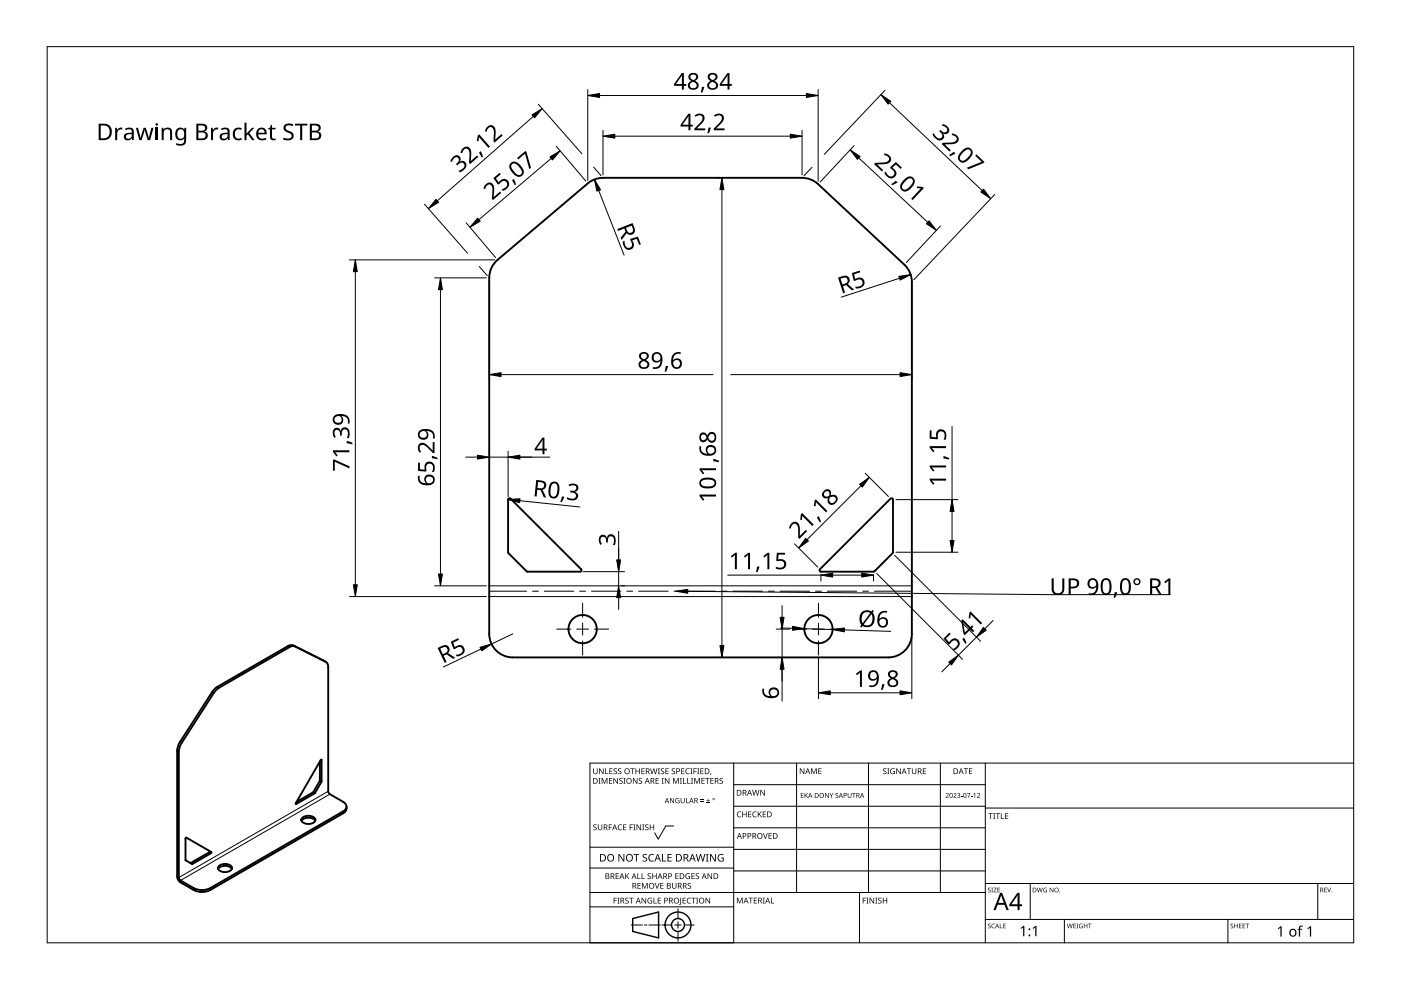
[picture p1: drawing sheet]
<svg xmlns="http://www.w3.org/2000/svg" width="297mm" height="210mm" viewBox="0 0 297 210" stroke-linecap="round" stroke-linejoin="round" font-family="sans-serif">
<g fill="none" stroke="#000" stroke-width=".21">
<path d="M103.7 125.3h8M112.9 125.3h1.3M115.4 125.3h6.3M122.9 125.3h1.3M125.4 125.3h6.3M132.9 125.3h1.3M135.4 125.3h6.3M142.9 125.3h1.3M145.4 125.3h6.3M152.9 125.3h1.3M155.4 125.3h6.3M162.9 125.3h1.3"/>
<path d="M165.4 125.3h6.3M172.9 125.3h1.3M175.4 125.3h6.3M182.9 125.3h1.3M185.4 125.3h7.9M222.9 126.1h25.2"/>
</g>
<g fill="none" stroke="#000" stroke-width=".4">
<path d="M105 55.5l19.6-16.6 1-.7 1.1-.4 1.2-.1h42.1l1.9 .4 1.6 .9 18.2 17.1 .8 .9 .7 1.6 .1 1.2v74.6a5 5 0 0 1-5 5h-79.6a5 5 0 0 1-5-5v-75.5l.4-1.8zM107.9 105.7h.3l15 15v.4l-11.5 .1-3.9-3.9-.1-11.4zM62.6 137.1l-.6-.1-.6 .2-15.3 8.8-.8 1-7.1 11-.3 1.4v26.7l.4 .6 2.8 1.6a3.9 3.9 0 0 0 3.5 0l28.1-16.3a1.08 1.08 0 0 0 .8-1 1.08 1.08 0 0 0-.8-1l-2.8-1.6-.3-.6v-26.3a1.14 1.14 0 0 0-.6-1.2l-6.8-3.4-.5-.1-.7 .2-15.5 9.1-7.4 11.4-.3 .7-.2 1v26.7l.2 .7 .3 .3 3 1.8a3.9 3.9 0 0 0 3.5 0l28.1-16.3a1.31 1.31 0 0 0 .8-1.4M173.8 120.7l15-15h.4l.1 11.5-3.9 3.9-11.3 .1-.3-.1zM68.7 140.1h.1M68.7 140.1l.4 .2M39.4 177.6l5.4 3.1v.1l-4.1 2.4-1.3-.8zM64.2 173.3a1.82 1.82 0 0 1 2.7 .5 1.73 1.73 0 0 1-3 0zM66.8 174a1.94 1.94 0 0 0-2.9 0M67.8 161.4v4.1l-1.4 2.4-3.5 2.1M68.1 161.1v4.7l-1.3 2.4-4.1 2.3zM44.4 180.4v.3l-4 2.3"/>
<path d="M46.5 183.5a1.82 1.82 0 0 1 2.7 .5 1.73 1.73 0 0 1-3 0zM49.2 184.2a1.94 1.94 0 0 0-3 0"/>
<circle cx="123.5" cy="133.4" r="3"/>
<circle cx="173.5" cy="133.4" r="3"/>
</g>
<g fill="none" stroke="#000" stroke-width=".21">
<path d="M61 137l.4 .2M62.2 136.9l.4 .2M103.7 124.2h89.6M103.7 126.5h89.6M37.6 159.2l.3 .2M38.2 157.3l.3 .2M44.9 146.8l.4 .2M46.1 145.6l.3 .2M68.7 140.1l.3 .2M62.7 170.4l.1 .1M66.4 168l.3 .2M66.4 167.9l.4 .2"/>
<path d="M67.8 165.6l.3 .2M67.8 165.5l.4 .2M68.1 161.1h.1M69.6 167.8l-31.7 18.3-.3-.2M69.9 168.4l-31.6 18.3v.4M72.7 172v.4M40.4 183l.4 .2M41.1 188.3v.4M44.4 180.7l.3 .2M44.6 188.3v.4"/>
</g>
<path d="M10 9.9h277v190h-277z" fill="none" stroke="#000" stroke-width=".21"/>
<g fill="none" stroke="#000" stroke-width=".21">
<path d="M125.1 179.6h30.5M142.8 175.1h-1.6l-1.6 2.8-.8-1.3M155.6 161.8v38.1h-30.5v-38.1h161.9M155.6 166.4h53.3M155.6 170.9h53.3M155.6 175.5h53.3M168.9 161.8v27.4M184.1 161.8v27.4M199.4 161.8v27.4M208.9 161.8v38.1M208.9 171.3h78.1M125.1 192.3h30.5"/>
<path d="M125.1 189.2h83.8M125.1 184h30.5M133.8 196.1h2.4M136.6 196.1h.6M137.6 196.1h2.4M140.3 196.1h2.1M143.1 196.1h1.3M143.7 192.7v2M143.7 195.4v1.4M143.7 197.5v2M145.1 196.1h2.1M155.6 180.1h53.3"/>
<path d="M155.6 184.7h53.3M182.2 189.2v10.7M208.9 194.9h78.1M208.9 187.3h78.1M218.4 187.3v7.6M225.7 194.9v5M260.3 194.9v5M279.4 187.3v7.6"/>
</g>
<g fill="#000">
<path d="M125.8 174.9l.5-.1h.2l-.1 .2a.25 .25 0 0 0-.3-.1 .25 .25 0 0 0 0 .4 .4 .4 0 0 1 .4 .3 .4 .4 0 0 1-.2 .5 .4 .4 0 0 1-.5-.3v.1a.27 .27 0 0 0 .5 0 .27 .27 0 0 0-.1-.4l-.4-.2zM125.8 162.9h.1v.8a.32 .32 0 0 0 .3 .3 .32 .32 0 0 0 .3-.3v-.8h.2v.8a.47 .47 0 0 1-.5 .4 .47 .47 0 0 1-.4-.4zM126.9 165h.4l-.1 .1v1l.1 .1h-.4l.1-.1v-1zM126.8 174.8h.1v.8a.32 .32 0 0 0 .3 .3 .32 .32 0 0 0 .3-.3v-.8h.2v.8a.47 .47 0 0 1-.5 .4 .47 .47 0 0 1-.4-.4zM127 162.9h.2l.6 1v-1h.2v1.2h-.2l-.7-1 .1 1h-.2zM127.6 165h.2l.4 1 .4-1h.2v1.2h-.2v-1.1l-.4 1.1h-.1l-.4-1.1v1.1h-.1zM128.3 162.9h.2v1.1h.5v.1h-.7zM129.1 174.8h.7v.1h-.6v.5h.5v.1h-.5v.5h-.1zM129.1 165h.7v.1h-.5v.4h.5v.1h-.5v.4h.5v.2h-.7zM129.2 162.9h.7v.1h-.5v.4h.4v.2h-.4v.4h.5v.1h-.7zM130.1 163l.5-.1 .2 .1v.1a.25 .25 0 0 0-.4-.1 .25 .25 0 0 0 0 .4 .4 .4 0 0 1 .4 .3 .4 .4 0 0 1-.2 .5 .4 .4 0 0 1-.5-.3v.1a.27 .27 0 0 0 .5 0 .27 .27 0 0 0-.1-.4l-.4-.2zM130.1 165h.1l.7 1v-1h.1v1.2h-.2l-.6-1v1h-.1z"/>
<path d="M131.1 175l.5-.2 .3 .1-.1 .1a.49 .49 0 0 0-.7 .4 .49 .49 0 0 0 .8 .4 .57 .57 0 0 1-.8 0 .57 .57 0 0 1 0-.8zM131.1 163l.4-.1 .2 .1v.1a.25 .25 0 0 0-.4-.1 .25 .25 0 0 0 0 .4 .4 .4 0 0 1 .5 .3 .4 .4 0 0 1-.3 .5 .4 .4 0 0 1-.5-.3l.1 .1a.27 .27 0 0 0 .4 0 .27 .27 0 0 0-.1-.4l-.3-.2zM131.3 165.1l.5-.2 .2 .1v.1a.25 .25 0 0 0-.4-.1 .25 .25 0 0 0 0 .4 .4 .4 0 0 1 .4 .3 .4 .4 0 0 1-.2 .5 .4 .4 0 0 1-.5-.2h.1a.27 .27 0 0 0 .4 .1 .27 .27 0 0 0-.1-.4l-.4-.3zM132.2 165h.4l-.1 .1v1l.1 .1h-.4l.1-.1v-1zM132.1 174.8h.7v.1h-.5v.4h.5v.1h-.5v.5h.5v.1h-.7zM133.5 174.8h.7v.1h-.5v.5h.5v.1h-.5v.5h-.2zM133.6 162.9h.9v.1h-.3v1.1h-.2v-1.1h-.4zM134.3 174.8h.4l-.1 .1v1l.1 .1h-.4l.1-.1v-1zM134.2 165h.2l.6 1v-1h.2v1.2h-.2l-.7-1v1h-.1zM134.7 162.9h.2v.5h.6v-.5h.2v1.2h-.2v-.5h-.6v.5h-.2zM135 174.8h.1l.7 1v-1h.1v1.2h-.2l-.6-1v1h-.1zM135.5 165.1l.4-.2 .2 .1v.1a.25 .25 0 0 0-.4-.1 .25 .25 0 0 0 0 .4 .4 .4 0 0 1 .5 .3 .4 .4 0 0 1-.3 .5 .4 .4 0 0 1-.5-.2h.1a.27 .27 0 0 0 .4 .1 .27 .27 0 0 0-.1-.4l-.3-.3z"/>
<path d="M136.2 174.8h.4l-.1 .1v1l.1 .1h-.4l.1-.1v-1zM136 162.9h.7v.1h-.6v.4h.5v.2h-.5v.4h.6v.1h-.7zM136.8 174.9l.4-.1h.3l-.1 .2a.25 .25 0 0 0-.3-.1 .25 .25 0 0 0 0 .4 .4 .4 0 0 1 .4 .3 .4 .4 0 0 1-.3 .5 .4 .4 0 0 1-.4-.3v.1a.27 .27 0 0 0 .5 0 .27 .27 0 0 0-.1-.4l-.4-.2zM137.8 174.8h.1v.5h.6v-.5h.2v1.2h-.2v-.6h-.6v.6h-.1zM137.8 162.9h.2l.3 1 .2-1h.2l.3 1 .2-1h.2l-.3 1.2h-.2l-.3-1-.3 1h-.1zM139 165h.7v.1h-.5v.4h.4v.1h-.4v.4h.5v.2h-.7zM139.5 162.9h.4l-.1 .1v1l.1 .1h-.4l.1-.1v-1zM140.3 165h.4l-.1 .1v1l.1 .1h-.4l.1-.1v-1zM140.1 163l.5-.1 .2 .1v.1a.25 .25 0 0 0-.4-.1 .25 .25 0 0 0 0 .4 .4 .4 0 0 1 .4 .3 .4 .4 0 0 1-.2 .5 .4 .4 0 0 1-.5-.3l.1 .1a.27 .27 0 0 0 .4 0 .27 .27 0 0 0-.1-.4l-.4-.2zM141.1 162.9h.7v.1h-.6v.4h.5v.2h-.5v.4h.6v.1h-.7zM141 165h.1l.7 1v-1h.1v1.2h-.2l-.6-1v1h-.1zM142.1 169.2h.1l.6 .9v-.9h.1v1.1h-.1l-.6-.9v.9h-.1z"/>
<path d="M142.5 163l.4-.1 .2 .1v.1a.25 .25 0 0 0-.4-.1 .25 .25 0 0 0 0 .4 .4 .4 0 0 1 .4 .3 .4 .4 0 0 1-.2 .5 .4 .4 0 0 1-.5-.3l.1 .1a.27 .27 0 0 0 .4 0 .27 .27 0 0 0-.1-.4l-.4-.2zM142.7 165h.2l.4 1 .4-1h.2v1.2h-.1v-1.1l-.4 1.1h-.2l-.4-1.1v1.1h-.1zM143.3 169.3l.5-.1 .3 .1-.1 .1a.45 .45 0 0 0-.7 .3 .45 .45 0 0 0 .6 .5v-.4h-.2v-.1h.4v.6a.6 .6 0 0 1-.8-.2 .6 .6 0 0 1 0-.8zM144.1 165h.5l-.2 .1v1l.2 .1h-.5l.2-.1v-1zM144.8 165h.2v1h.5v.2h-.7zM144.4 162.9h.7v.1h-.5v.4h.5v.2h-.5v.4h.5v.1h-.7zM144.3 169.2h.2v.7a.28 .28 0 0 0 .2 .3 .28 .28 0 0 0 .3-.3v-.7h.2v.7a.42 .42 0 0 1-.5 .4 .42 .42 0 0 1-.4-.4zM145.4 169.2h.2v1h.5v.1h-.7zM145.7 165h.2v1h.5v.2h-.7zM145.5 163.1l.4-.2 .3 .1v.1a.49 .49 0 0 0-.7 .4 .49 .49 0 0 0 .7 .5 .57 .57 0 0 1-.8-.1 .57 .57 0 0 1 0-.8zM146.4 162.9h.4l-.1 .1v1l.1 .1h-.4l.1-.1v-1zM146.5 165h.4l-.1 .1v1l.1 .1h-.4l.1-.1v-1z"/>
<path d="M147 162.9h.7v.1h-.5v.5h.5v.1h-.5v.5h-.2zM147.2 165h.2l.4 1 .4-1h.2v1.2h-.2l.1-1.1-.5 1.1h-.1l-.4-1.1v1.1h-.1zM147.8 162.9h.5l-.2 .1v1l.2 .1h-.5l.2-.1v-1zM148.5 169.9h.7v.1h-.7zM148.5 169.5h.7v.2h-.7zM148.5 162.9h.7v.1h-.6v.4h.5v.2h-.5v.4h.6v.1h-.7zM148.7 165h.7v.1h-.5v.4h.5v.1h-.5v.4h.5v.2h-.7zM149.8 170.2h.7v.1h-.7zM149.5 165h.9v.1h-.3v1.1h-.2v-1.1h-.4zM150.1 169.4l.1 .3h.3l-.3 .1v.3l-.1-.3h-.3l.3-.1zM150.7 163.9h.1l-.2 .4zM150.6 165h.7v.1h-.5v.4h.5v.1h-.5v.4h.5v.2h-.7z"/>
<path d="M152.6 165.1l.4-.2 .3 .1-.1 .1a.25 .25 0 0 0-.4-.1 .25 .25 0 0 0 0 .4 .4 .4 0 0 1 .5 .3 .4 .4 0 0 1-.3 .5 .4 .4 0 0 1-.5-.2h.1a.27 .27 0 0 0 .5 .1 .27 .27 0 0 0-.1-.4l-.4-.3zM156.4 172.2l.4-.2 .4 .1-.1 .1a.49 .49 0 0 0-.7 .5 .49 .49 0 0 0 .7 .4 .57 .57 0 0 1-.8 0 .57 .57 0 0 1 0-.8zM157.4 172.1h.1v.5h.7v-.5h.1v1.2h-.1v-.6h-.7v.6h-.1zM158.6 172.1h.7v.1h-.5v.4h.5v.1h-.5v.4h.5v.2h-.7zM159.7 172.2l.4-.2 .3 .1v.1a.49 .49 0 0 0-.7 .5 .49 .49 0 0 0 .7 .4 .57 .57 0 0 1-.8 0 .57 .57 0 0 1 0-.8zM159.5 167.5h.1l.3 1 .3-1h.1l.3 1 .3-1h.1l-.3 1.2h-.2l-.3-1.1-.3 1.1h-.1zM160.7 172.1h.1v.6l.5-.6h.2l-.5 .5 .5 .7h-.1l-.5-.6-.1 .6h-.1zM161.8 176.6h.1l.4 1.1 .3-1.1h.2l-.5 1.2h-.1zM161.2 167.5h.2l.6 1v-1h.2v1.2h-.2l-.7-1v1h-.1zM161.7 172.1h.7v.1h-.5v.4h.5v.1h-.5v.4h.5v.2h-.7zM162.9 176.6h.7v.2h-.5v.3h.5v.2h-.5v.4h.5v.1h-.7zM169.8 168.1h.6v.2h-.5v.3h.4v.1h-.4v.4h.5v.1h-.6z"/>
<path d="M169.6 162.9h.2l.6 1v-1h.1v1.2h-.1l-.7-1v1h-.1zM170.6 168.1h.1v.5l.6-.5-.4 .5 .4 .6-.5-.5-.1 .5h-.1zM172 162.9h.2l.4 1 .3-1h.3v1.2h-.2v-1l-.4 1h-.1l-.4-1.1v1.1h-.1zM173.5 162.9h.7v.1h-.5v.4h.4v.1h-.4v.5h.5v.1h-.7zM174.9 168.1h.2l.5 .9v-.9h.1v1.1h-.1l-.6-.9v.9h-.1zM175.9 168.1h.1l.3 .5 .2-.5h.2l-.4 .7v.4h-.1v-.4zM177.2 168.2l.4-.1 .1 .2a.25 .25 0 0 0-.3-.1 .25 .25 0 0 0-.1 .4 .25 .25 0 0 0 .3 .1 .32 .32 0 0 1 0 .5 .32 .32 0 0 1-.5-.2 .25 .25 0 0 0 .4 .1 .25 .25 0 0 0 0-.3 .35 .35 0 0 1-.3-.2 .35 .35 0 0 1 0-.4zM179.7 168.1h.2v.7a.26 .26 0 0 0 .2 .3 .26 .26 0 0 0 .3-.3v-.7h.1v.7a.39 .39 0 0 1-.4 .4 .39 .39 0 0 1-.4-.4zM180.7 168.1h.7v.2h-.3v.9h-.1v-.9h-.3zM187.3 163l.4-.1 .2 .1v.1a.25 .25 0 0 0-.4-.1 .25 .25 0 0 0 0 .4 .4 .4 0 0 1 .5 .3 .4 .4 0 0 1-.3 .5 .4 .4 0 0 1-.5-.3l.1 .1a.27 .27 0 0 0 .4 0 .27 .27 0 0 0-.1-.4l-.3-.2zM188.1 162.9h.5l-.2 .1v1l.2 .1h-.5l.2-.1v-1zM188.9 163.1l.5-.2 .3 .1v.1a.5 .5 0 0 0-.8 .4 .5 .5 0 0 0 .7 .5v-.4h-.3v-.1h.4v.6a.66 .66 0 0 1-.8-.1 .66 .66 0 0 1 0-.9z"/>
<path d="M190 162.9h.2l.7 1-.1-1h.2v1.2h-.2l-.6-1v1h-.2zM192.3 162.9h.9v.1h-.4v1.1h-.2v-1.1h-.3zM193.3 162.9h.2v.8a.32 .32 0 0 0 .3 .3 .32 .32 0 0 0 .3-.3v-.8h.2v.8a.47 .47 0 0 1-.5 .4 .47 .47 0 0 1-.5-.4zM195.7 162.9h.6v.1h-.5v.4h.5v.2h-.5v.4h.5v.1h-.6zM200.5 168.3a.37 .37 0 0 1 .6 0 .37 .37 0 0 1-.2 .5l-.3 .3h.6v.1h-.7l.3-.4a.27 .27 0 0 0 .2-.4 .27 .27 0 0 0-.4-.1zM202.1 168.3a.37 .37 0 0 1 .6 0 .37 .37 0 0 1-.2 .5l-.2 .3h.5v.1h-.7l.3-.4a.27 .27 0 0 0 .3-.4 .27 .27 0 0 0-.5-.1zM202.9 168.2a.32 .32 0 0 1 .5-.1 .32 .32 0 0 1 0 .5 .33 .33 0 0 1 .1 .6 .33 .33 0 0 1-.6-.2 .26 .26 0 0 0 .4 .1 .26 .26 0 0 0 .1-.4l-.3-.1a.23 .23 0 0 0 .3-.1 .23 .23 0 0 0-.1-.3 .23 .23 0 0 0-.3 .1zM203.7 168.7h.4v.1h-.4zM204.3 162.9h1v.1h-.4v1.1h-.2v-1.1h-.4zM205 168.1h.7l-.4 1.1h-.1l.4-.9h-.6zM205.8 168.7h.4v.1h-.4zM205.4 162.9h.7v.1h-.5v.4h.5v.1h-.5v.5h.5v.1h-.7z"/>
<path d="M206.4 168.4l.4-.3v1.1h-.2v-.9zM207.1 168.3a.37 .37 0 0 1 .6 0 .37 .37 0 0 1-.2 .5l-.2 .3h.5v.1h-.7l.3-.4a.27 .27 0 0 0 .3-.4 .27 .27 0 0 0-.5-.1zM209.6 172.4h.9v.2h-.4v1h-.1v-1h-.4zM210.6 172.4h.4l-.1 .1v1l.1 .1h-.4l.1-.1v-1zM211.1 172.4h.9v.2h-.4v1h-.1v-1h-.4zM212.2 172.4h.2v1.1h.5v.1h-.7zM213.1 172.4h.7v.2h-.6v.3h.5v.2h-.5v.4h.6v.1h-.7zM130.1 190.3h.7v.2h-.5v.4h.4v.1h-.4v.6h-.2zM130.5 185.2h.7v.1h-.5v.4h.5v.1h-.5v.4h.5v.2h-.7zM130.9 190.3h.4l-.1 .2v.9l.1 .2h-.4l.1-.2v-.9zM131.1 181.1h.3l.8 1.3v-1.3h.2v1.6h-.3l-.8-1.4v1.4h-.2zM132.6 190.5l.4-.2 .3 .1-.1 .1a.25 .25 0 0 0-.4-.1 .25 .25 0 0 0 0 .4 .4 .4 0 0 1 .5 .3 .4 .4 0 0 1-.3 .5 .4 .4 0 0 1-.5-.2h.1a.27 .27 0 0 0 .5 .1 .27 .27 0 0 0-.1-.5l-.4-.2z"/>
<path d="M132.6 185.2h.1v.6l.6-.6h.1l-.5 .5 .5 .7h-.1l-.5-.6-.1 .6h-.1zM133.4 190.3h.9v.2h-.4v1.1h-.1v-1.1h-.4zM134.3 181.1h1.2v.2h-.5v1.4h-.2v-1.4h-.5zM135.1 185.2h.2v1h.5v.2h-.7zM135.2 187.2h.6v.1h-.5v.4h.5v.2h-.5v.4h.5v.1h-.6zM136 185.2h.2v1h.5v.2h-.7zM136.1 187.2h.2l.4 1 .4-1h.2v1.2h-.1v-1l-.4 1h-.2l-.4-1 .1 1h-.2zM136 190.3h.2l.7 1.1-.1-1.1h.2v1.3h-.2l-.6-1v1h-.2zM136.3 181.2l.3-.1h.6l-.2 .2a.33 .33 0 0 0-.5 .1 .33 .33 0 0 0 .4 .4 .49 .49 0 0 1 .3 .7 .49 .49 0 0 1-.8 .2l-.2-.1v-.2l.3 .1a.35 .35 0 0 0 .5-.2 .35 .35 0 0 0-.4-.4l-.3-.3zM137.4 190.5l.6-.2 .3 .1-.1 .1a.5 .5 0 0 0-.8 .4 .5 .5 0 0 0 .7 .5v-.3h-.3v-.2h.5v.6a.66 .66 0 0 1-.9-.1 .66 .66 0 0 1 0-.9zM137.4 185.3l.4-.2 .2 .1v.1a.25 .25 0 0 0-.4-.1 .25 .25 0 0 0 0 .4 .4 .4 0 0 1 .4 .3 .4 .4 0 0 1-.2 .5 .4 .4 0 0 1-.5-.2h.1a.27 .27 0 0 0 .4 .1 .27 .27 0 0 0-.1-.4l-.4-.3zM137.7 181.3l.5-.2h.5l-.1 .2a.63 .63 0 0 0-.9 .6 .63 .63 0 0 0 .9 .5v.2a.83 .83 0 0 1-1-.3 .83 .83 0 0 1 .1-1z"/>
<path d="M138.6 190.3h.1v1.1h.5v.2h-.6zM138.8 187.2h.2l.3 1.1 .4-1.1h.1l-.4 1.2h-.2zM138.3 185.2h.2v.5h.6v-.5h.1v1.2h-.1v-.6h-.6v.6h-.2zM139.5 190.3h.6v.2h-.5v.4h.5v.1h-.5v.4h.5v.2h-.6zM140.4 181.1h.2v1.4h.6v.2h-.8zM140 187.2h.7v.1h-.5v.4h.4v.2h-.4v.4h.5v.1h-.7zM141.5 181.1h.9v.2h-.7v.4h.7v.2h-.7v.6h.7v.2h-.9zM142.5 187.2h.1v.8a.32 .32 0 0 0 .4 .3 .32 .32 0 0 0 .3-.3v-.8h.1v.8a.47 .47 0 0 1-.5 .4 .47 .47 0 0 1-.4-.4zM143.2 185.2h.7v.1h-.6v.4h.5v.1h-.5v.4h.6v.2h-.7zM144.2 190.3h.2v1.3l-.1 .2-.3 .1v-.2l.2-.1zM144.7 190.3h.7v.2h-.5v.4h.5v.1h-.5v.4h.5v.2h-.7zM145.5 185.3l.4-.2 .4 .1-.1 .1a.5 .5 0 0 0-.7 .4 .5 .5 0 0 0 .7 .5v-.3h-.3v-.2h.4v.6a.66 .66 0 0 1-.9-.1 .66 .66 0 0 1 .1-.9z"/>
<path d="M145.8 190.5l.4-.2 .3 .1v.1a.49 .49 0 0 0-.7 .5 .49 .49 0 0 0 .7 .4 .57 .57 0 0 1-.8 0 .57 .57 0 0 1 0-.8zM145.9 187.3l.4-.1 .2 .1v.1a.25 .25 0 0 0-.4-.1 .25 .25 0 0 0 0 .4 .4 .4 0 0 1 .4 .3 .4 .4 0 0 1-.2 .5 .4 .4 0 0 1-.5-.3l.1 .1a.27 .27 0 0 0 .4 0 .27 .27 0 0 0-.1-.4l-.4-.2zM146.6 190.3h.9v.2h-.4v1.1h-.1v-1.1h-.4zM146.6 185.2h.7v.1h-.5v.4h.5v.1h-.5v.4h.5v.2h-.7zM147.6 190.3h.4l-.1 .2v.9l.1 .2h-.4l.1-.2v-.9zM147.5 185.3l.5-.2 .2 .1v.1a.25 .25 0 0 0-.4-.1 .25 .25 0 0 0 0 .4 .4 .4 0 0 1 .4 .3 .4 .4 0 0 1-.2 .5 .4 .4 0 0 1-.5-.2h.1a.27 .27 0 0 0 .4 .1 .27 .27 0 0 0-.1-.4l-.4-.3zM147.5 181.1h.2l.4 1.3 .3-1.3h.2l.4 1.3 .3-1.3h.2l-.4 1.6h-.2l-.4-1.4-.3 1.4h-.2zM149.7 181.1h.5l-.2 .1v1.3l.2 .2h-.5l.1-.2v-1.3zM149.6 190.3h.2l.6 1.1v-1.1h.2v1.3h-.2l-.7-1v1h-.1zM150 185.2h.2l.6 1v-1h.2v1.2h-.2l-.7-1 .1 1h-.2zM150.5 181.1h.3l.8 1.3v-1.3h.2v1.6h-.3l-.8-1.4v1.4h-.2zM152.3 181.3l.8-.2h.3l-.1 .2a.65 .65 0 0 0-1 .5 .65 .65 0 0 0 .9 .7v-.5h-.3v-.2h.5v.8a.86 .86 0 0 1-1.1-.2 .86 .86 0 0 1 0-1.1z"/>
<path d="M156.2 190.3h.3l.3 1 .4-1h.3v1.2h-.2v-1l-.4 1h-.1l-.4-1v1h-.2zM158.7 190.3h.9v.2h-.3v1h-.2v-1h-.4zM159.8 190.3h.7v.2h-.5v.3h.5v.2h-.5v.4h.5v.1h-.7zM161.7 190.3h.5l-.2 .2v.9l.2 .1h-.5l.2-.1v-.9zM163.5 190.3h.1v1.1h.6v.1h-.7zM182.9 190.3h.7v.2h-.5v.4h.5v.1h-.5v.6h-.2zM183.7 190.3h.4l-.1 .2v.9l.1 .2h-.4l.1-.2v-.9zM184.4 190.3h.1l.7 1v-1h.1v1.3h-.1l-.7-1v1h-.1zM185.6 190.3h.4l-.1 .2v.9l.1 .2h-.4l.1-.2v-.9zM186.2 190.5l.5-.2 .2 .1v.1a.25 .25 0 0 0-.4-.1 .25 .25 0 0 0 0 .4 .4 .4 0 0 1 .4 .3 .4 .4 0 0 1-.2 .5 .4 .4 0 0 1-.5-.2 .27 .27 0 0 0 .5 .1 .27 .27 0 0 0-.1-.5l-.4-.2zM187.2 190.3h.1v.6h.6v-.6h.2v1.3h-.2v-.6h-.6v.6h-.1zM209.5 188.3l.3-.1 .2 .2a.24 .24 0 0 0-.3-.1 .24 .24 0 0 0-.1 .3 .24 .24 0 0 0 .3 .1 .31 .31 0 0 1 0 .5 .31 .31 0 0 1-.5-.2 .23 .23 0 0 0 .4 .2 .23 .23 0 0 0 0-.4l-.3-.2z"/>
<path d="M209.5 195.9l.3-.1 .2 .2a.24 .24 0 0 0-.3-.1 .24 .24 0 0 0-.1 .3 .24 .24 0 0 0 .3 .1 .31 .31 0 0 1 0 .5 .31 .31 0 0 1-.5-.1 .23 .23 0 0 0 .4 .1 .23 .23 0 0 0 0-.4l-.3-.2zM210.2 188.2h.3l-.1 .1 .1 .9h-.3l.1-.1zM210.3 196l.4-.2 .2 .1v.1a.39 .39 0 0 0-.6 .3 .39 .39 0 0 0 .6 .4 .46 .46 0 0 1-.7-.1 .46 .46 0 0 1 .1-.6zM210.7 188.2h.6l-.5 .9h.5v.1h-.7l.5-.9h-.4zM212 195.8h.1v.9l.4 .1h-.5zM211.5 188.2h.5l-.4 .1v.3h.4l-.4 .1v.4l.4 .1h-.5zM212.7 195.8h.5l-.4 .1v.3h.4l-.4 .2v.3l.4 .1h-.5zM216.4 196.8l.6-.5h.2v2.2h-.3v-1.9l-.4 .4zM218.9 196.8l.6-.5h.3v2.2h-.3v-1.9l-.4 .4zM219.8 188.2h.2l.2 .8 .2-.8h.1l.2 .8 .2-.8h.2l-.3 1h-.1l-.2-.8-.3 .8h-.1zM221.3 188.3h.7h-.1a.4 .4 0 0 0-.6 .4 .4 .4 0 0 0 .6 .4v-.3l-.3-.1h.4v.5a.53 .53 0 0 1-.7-.2 .53 .53 0 0 1 0-.7zM222.6 188.2h.1l.5 .8v-.8h.1v1h-.1l-.5-.8v.8h-.1z"/>
<path d="M226.2 195.8h.1l.2 .9 .3-.9h.1l.2 .9 .2-.9h.1l-.2 1h-.1l-.3-.8-.2 .8h-.1zM227.6 195.8h.5l-.4 .1v.3h.4l-.4 .2v.3l.4 .1h-.5zM228.3 195.8h.3l-.1 .1 .1 .9h-.3l.1-.1zM228.9 196l.7-.1-.2 .1a.4 .4 0 0 0-.5 .3 .4 .4 0 0 0 .5 .4v-.3l-.2-.1h.4v.5a.53 .53 0 0 1-.7-.1 .53 .53 0 0 1 0-.7zM229.8 195.8h.1v.4h.5v-.4h.1v1h-.1v-.4h-.5v.4h-.1zM230.7 195.8h.7l-.3 .1v.9h-.1v-.9zM260.9 195.9l.4-.1 .1 .2a.24 .24 0 0 0-.3-.1 .24 .24 0 0 0-.1 .3 .24 .24 0 0 0 .4 .1 .31 .31 0 0 1-.1 .5 .31 .31 0 0 1-.4-.1 .23 .23 0 0 0 .3 .1 .23 .23 0 0 0 .1-.4l-.4-.2zM261.7 195.8h.1v.4h.5v-.4h.1v1h-.1v-.4h-.5v.4h-.1zM262.7 195.8h.5l-.4 .1v.3h.4l-.4 .2v.3l.4 .1h-.5zM263.5 195.8h.5l-.4 .1v.3h.4l-.4 .2v.3l.4 .1h-.5zM264.1 195.8h.7l-.3 .1v.9h-.1v-.9zM270.9 196.9l.6-.5h.2v2.2h-.2v-1.9l-.4 .3z"/>
<path d="M275.5 196.4l.7-.1v.2h-.4l-.1 .2-.1 .2h.5v.2h-.5v1.5h-.2v-1.5h-.3l.3-.2zM277.2 196.9l.6-.5h.2v2.2h-.3v-1.9l-.4 .3zM280.8 188.2h.5l-.4 .1v.3h.4l-.4 .1v.4l.4 .1h-.5zM281.4 188.2h.1l.3 .8 .3-.8h.1l-.3 1h-.2z"/>
<path d="M125.7 165h.4a.61 .61 0 0 1 .6 .6 .61 .61 0 0 1-.6 .6h-.4zM125.9 165.1v.9h.2a.48 .48 0 0 0 .5-.4 .48 .48 0 0 0-.5-.5z"/>
<path d="M128 174.8h.3a.35 .35 0 0 1 .5 .2 .35 .35 0 0 1-.3 .5l.4 .5h-.2l-.3-.5h-.2v.5h-.2zM128.2 174.9v.5h.1a.23 .23 0 0 0 .3-.2 .23 .23 0 0 0-.3-.3z"/>
<path d="M130.3 174.8h.1l.5 1.2h-.2l-.1-.4h-.5l-.2 .4h-.1zM130.3 175l-.2 .5h.4z"/>
<path d="M132.3 163.5a.61 .61 0 0 1 1.2 0 .61 .61 0 0 1-1.2 0zM132.6 163.5a.45 .45 0 0 0 .8 0 .45 .45 0 0 0-.8 0z"/>
<path d="M132.7 165.6a.61 .61 0 0 1 1.2 0 .61 .61 0 0 1-1.2 0zM133 165.6a.45 .45 0 0 0 .9 0 .45 .45 0 0 0-.9 0z"/>
<path d="M136.9 162.9h.4a.35 .35 0 0 1 .4 .3 .35 .35 0 0 1-.2 .4l.3 .5h-.2l-.3-.5h-.2v.5h-.2zM137.1 163v.5h.2a.23 .23 0 0 0 .3-.2 .23 .23 0 0 0-.3-.3z"/>
<path d="M137.2 165h.1l.5 1.2h-.2l-.1-.4h-.5l-.2 .4h-.1zM137.2 165.1l-.2 .6h.4z"/>
<path d="M137.9 165h.4a.35 .35 0 0 1 .4 .2 .35 .35 0 0 1-.2 .4l.3 .6h-.2l-.3-.5h-.2v.5h-.2zM138.1 165.1v.4h.2a.23 .23 0 0 0 .3-.2 .23 .23 0 0 0-.3-.2z"/>
<path d="M141.4 169.2h.1l.4 1.1h-.1l-.2-.3h-.4l-.1 .3h-.2zM141.4 169.3l-.2 .5h.4z"/>
<path d="M143.4 162.9h.3a.41 .41 0 0 1 .5 .5 .41 .41 0 0 1-.6 .3v.4h-.2zM143.6 163v.5a.29 .29 0 0 0 .4-.2 .29 .29 0 0 0-.4-.3z"/>
<path d="M146.5 169.2h.2l.4 1.1h-.2l-.1-.3h-.4l-.2 .3h-.1zM146.6 169.3l-.2 .5h.4z"/>
<path d="M147.2 169.2h.3a.31 .31 0 0 1 .4 .2 .31 .31 0 0 1-.2 .4l.3 .5h-.2l-.2-.5h-.2v.5h-.2zM147.4 169.3v.4h.1a.21 .21 0 0 0 .3-.2 .21 .21 0 0 0-.3-.2z"/>
<path d="M149.4 162.9h.4a.61 .61 0 0 1 .6 .6 .61 .61 0 0 1-.6 .6h-.4zM149.6 163v1h.2a.48 .48 0 0 0 .4-.5 .48 .48 0 0 0-.4-.5z"/>
<path d="M151.1 169.4a.24 .24 0 0 1 .4 0 .24 .24 0 0 1-.4 0zM151.2 169.4a.14 .14 0 0 0 .2 0 .14 .14 0 0 0-.2 0z"/>
<path d="M151.6 165h.3a.35 .35 0 0 1 .4 .2 .35 .35 0 0 1-.2 .4l.3 .6h-.2l-.2-.5h-.3v.5h-.1zM151.7 165.1v.4h.2a.23 .23 0 0 0 .3-.2 .23 .23 0 0 0-.3-.2z"/>
<path d="M156.7 176.6h.1l.5 1.2h-.1l-.2-.3h-.5l-.1 .3h-.2zM156.8 176.8l-.2 .5h.4z"/>
<path d="M156.2 167.5h.4a.61 .61 0 0 1 .6 .6 .61 .61 0 0 1-.6 .6h-.4zM156.4 167.6v1h.1a.48 .48 0 0 0 .5-.5 .48 .48 0 0 0-.4-.5z"/>
<path d="M157.5 167.5h.3a.35 .35 0 0 1 .4 .2 .35 .35 0 0 1-.2 .4l.3 .6h-.1l-.3-.5h-.3v.5h-.1zM157.6 167.6v.5h.2a.23 .23 0 0 0 .3-.3 .23 .23 0 0 0-.3-.2z"/>
<path d="M157.5 176.6h.3a.41 .41 0 0 1 .5 .5 .41 .41 0 0 1-.7 .3v.4h-.1zM157.6 176.8v.4a.29 .29 0 0 0 .5-.2 .29 .29 0 0 0-.5-.2z"/>
<path d="M158.5 176.6h.3a.41 .41 0 0 1 .5 .5 .41 .41 0 0 1-.6 .3v.4h-.2zM158.7 176.8v.4a.29 .29 0 0 0 .4-.2 .29 .29 0 0 0-.4-.2z"/>
<path d="M158.8 167.5h.2l.5 1.2h-.2l-.2-.4h-.4l-.2 .4h-.1zM158.9 167.6l-.2 .6h.4z"/>
<path d="M159.5 176.6h.4a.35 .35 0 0 1 .4 .3 .35 .35 0 0 1-.2 .4l.3 .5h-.2l-.3-.5h-.2v.5h-.2zM159.7 176.8v.4h.2a.23 .23 0 0 0 .3-.2 .23 .23 0 0 0-.3-.2z"/>
<path d="M160.4 177.2a.65 .65 0 0 1 1.3 0 .65 .65 0 0 1-1.3 0zM160.7 177.2a.45 .45 0 0 0 .9 0 .45 .45 0 0 0-.9 0z"/>
<path d="M162.7 172.1h.3a.61 .61 0 0 1 .6 .6 .61 .61 0 0 1-.6 .6h-.3zM162.8 172.2v.9h.2a.48 .48 0 0 0 .5-.4 .48 .48 0 0 0-.5-.5z"/>
<path d="M163.9 176.6h.4a.61 .61 0 0 1 .6 .7 .61 .61 0 0 1-.7 .5h-.3zM164 176.8v.9h.2a.48 .48 0 0 0 .5-.4 .48 .48 0 0 0-.5-.5z"/>
<path d="M171.2 162.9h.1l.5 1.2h-.2l-.1-.4h-.5l-.1 .4h-.2zM171.2 163.1l-.1 .5h.3z"/>
<path d="M171.7 168.1l.5 1.1-.2-.3h-.4l-.3 .3zM171.8 168.3l-.2 .4h.4z"/>
<path d="M172.8 168.1h.3a.51 .51 0 0 1 .5 .6 .51 .51 0 0 1-.6 .5h-.2zM172.9 168.3v.8l.3-.1 .2-.2v-.4z"/>
<path d="M173.7 168.7a.51 .51 0 0 1 1 0 .51 .51 0 0 1-1 0zM173.9 168.7a.38 .38 0 0 0 .7 0 .38 .38 0 0 0-.7 0z"/>
<path d="M178.2 168.1l.5 1.1-.2-.3h-.4l-.3 .3zM178.3 168.3l-.2 .4h.3z"/>
<path d="M178.9 168.1h.2a.34 .34 0 0 1 .4 .5 .34 .34 0 0 1-.5 .2v.4h-.1zM179 168.3v.4a.25 .25 0 0 0 .4-.2 .25 .25 0 0 0-.4-.2z"/>
<path d="M181.6 168.1h.3a.29 .29 0 0 1 .3 .2 .29 .29 0 0 1-.2 .4l.3 .5h-.1l-.3-.5h-.2v.5h-.1zM181.7 168.3v.3h.2a.2 .2 0 0 0 .2-.2 .2 .2 0 0 0-.2-.1z"/>
<path d="M182.7 168.1l.5 1.1-.2-.3h-.4l-.3 .3zM182.8 168.3l-.2 .4h.4z"/>
<path d="M191.6 162.9h.2l.4 1.2h-.1l-.2-.4h-.4l-.2 .4h-.1zM191.7 163.1l-.2 .5h.4z"/>
<path d="M194.6 162.9h.3a.35 .35 0 0 1 .5 .2 .35 .35 0 0 1-.3 .5l.4 .5h-.2l-.3-.5h-.3v.5h-.1zM194.7 163v.5h.2a.23 .23 0 0 0 .3-.2 .23 .23 0 0 0-.3-.3z"/>
<path d="M201.4 168.2l.4-.1 .2 .3v.5l-.2 .3-.3-.1-.2-.2zM201.5 168.3v.1a.37 .37 0 0 0-.1 .4 .37 .37 0 0 0 .4 .2 .4 .4 0 0 0 .1-.5 .4 .4 0 0 0-.4-.2z"/>
<path d="M202.2 162.9h.3a.61 .61 0 0 1 .6 .6 .61 .61 0 0 1-.6 .6h-.3zM202.3 163v1h.2a.48 .48 0 0 0 .5-.5 .48 .48 0 0 0-.5-.5z"/>
<path d="M203.7 162.9h.2l.4 1.2h-.1l-.2-.4h-.5l-.1 .4h-.2zM203.8 163.1l-.2 .5h.4z"/>
<path d="M204.3 168.2l.4-.1 .2 .3v.5l-.2 .3-.3-.1-.1-.2zM204.4 168.3v.1a.37 .37 0 0 0-.1 .4 .37 .37 0 0 0 .4 .2 .4 .4 0 0 0 .1-.5 .4 .4 0 0 0-.4-.2z"/>
<path d="M128.4 185.2h.3a.31 .31 0 0 1 .4 .1 .31 .31 0 0 1-.2 .4 .33 .33 0 0 1 .3 .4 .33 .33 0 0 1-.4 .3h-.4zM128.5 185.8v.4h.3a.23 .23 0 0 0 .2-.2 .23 .23 0 0 0-.3-.2zM128.5 185.3v.4h.2a.21 .21 0 0 0 .3-.2 .21 .21 0 0 0-.3-.2z"/>
<path d="M127.2 181.1h.5a.79 .79 0 0 1 .8 .8 .79 .79 0 0 1-.9 .8h-.4zM127.4 181.2v1.3h.2a.62 .62 0 0 0 .7-.6 .62 .62 0 0 0-.6-.7z"/>
<path d="M129.5 185.2h.3a.35 .35 0 0 1 .4 .2 .35 .35 0 0 1-.2 .4l.3 .6h-.1l-.3-.5h-.3v.5h-.1zM129.6 185.3v.4h.2a.23 .23 0 0 0 .3-.2 .23 .23 0 0 0-.3-.2z"/>
<path d="M128.9 181.3a.77 .77 0 0 1 1.2 .1 .77 .77 0 0 1-.2 1.1 .77 .77 0 0 1-1.1-.3v-.5zM129.1 181.4a.63 .63 0 0 0-.2 .8 .63 .63 0 0 0 .9 .2l.1-.1a.61 .61 0 0 0 0-.8 .61 .61 0 0 0-.8-.1z"/>
<path d="M131.6 190.3h.3a.35 .35 0 0 1 .4 .3 .35 .35 0 0 1-.2 .4l.3 .6h-.1l-.3-.5h-.3v.5h-.1zM131.7 190.5v.4h.2a.23 .23 0 0 0 .3-.2 .23 .23 0 0 0-.3-.2z"/>
<path d="M131.8 185.2h.1l.5 1.2h-.2l-.1-.4h-.5l-.1 .4h-.2zM131.8 185.3l-.1 .6h.3z"/>
<path d="M132.9 181.3a.77 .77 0 0 1 1.1 0 .77 .77 0 0 1-.1 1.2 .77 .77 0 0 1-1.1-.3l-.1-.5zM133.1 181.4a.63 .63 0 0 0-.2 .8 .63 .63 0 0 0 .9 .2l.1-.1a.61 .61 0 0 0 0-.8 .61 .61 0 0 0-.8-.1z"/>
<path d="M134.1 187.2h.3a.35 .35 0 0 1 .5 .2 .35 .35 0 0 1-.3 .5l.4 .5h-.2l-.3-.5h-.2v.5h-.2zM134.3 187.3v.5h.1a.23 .23 0 0 0 .3-.2 .23 .23 0 0 0-.3-.3z"/>
<path d="M134.4 185.2h.1l.5 1.2h-.2l-.1-.4h-.5l-.2 .4h-.1zM134.4 185.3l-.2 .6h.4z"/>
<path d="M135.3 190.3h.1l.5 1.3h-.2l-.1-.4h-.5l-.2 .4h-.1zM135.3 190.5l-.2 .5h.4z"/>
<path d="M137.5 187.8a.61 .61 0 0 1 1.2 0 .61 .61 0 0 1-1.2 0zM137.8 187.8a.45 .45 0 0 0 .8 0 .45 .45 0 0 0-.8 0z"/>
<path d="M139.3 181.1h.2l.6 1.6h-.2l-.2-.5h-.6l-.2 .5h-.2zM139.4 181.3l-.2 .7h.5z"/>
<path d="M139.9 185.2h.1l.5 1.2h-.2l-.1-.4h-.5l-.1 .4h-.2zM139.9 185.3l-.2 .6h.4z"/>
<path d="M140.6 185.2h.4a.35 .35 0 0 1 .4 .2 .35 .35 0 0 1-.2 .4l.3 .6h-.2l-.3-.5h-.2v.5h-.2zM140.8 185.3v.4h.2a.23 .23 0 0 0 .3-.2 .23 .23 0 0 0-.3-.2z"/>
<path d="M141.4 187.2h.3a.31 .31 0 0 1 .5 .2 .31 .31 0 0 1-.2 .4 .33 .33 0 0 1 .2 .4 .33 .33 0 0 1-.4 .2h-.4zM141.5 187.9v.4h.3a.23 .23 0 0 0 .3-.2 .23 .23 0 0 0-.3-.2zM141.5 187.3v.4h.3a.21 .21 0 0 0 .2-.2 .21 .21 0 0 0-.3-.2z"/>
<path d="M140.8 190.3h.4a.41 .41 0 0 1 .4 .5 .41 .41 0 0 1-.6 .3v.5h-.2zM141 190.5v.5a.29 .29 0 0 0 .5-.3 .29 .29 0 0 0-.5-.2z"/>
<path d="M141.9 190.3h.3a.35 .35 0 0 1 .4 .3 .35 .35 0 0 1-.2 .4l.3 .6h-.1l-.3-.5h-.3v.5h-.1zM142 190.5v.4h.2a.23 .23 0 0 0 .3-.2 .23 .23 0 0 0-.3-.2z"/>
<path d="M141.7 185.2h.3a.41 .41 0 0 1 .5 .5 .41 .41 0 0 1-.6 .2v.5h-.2zM141.9 185.3v.5a.29 .29 0 0 0 .4-.3 .29 .29 0 0 0-.4-.2z"/>
<path d="M143.7 187.2h.4a.35 .35 0 0 1 .4 .2 .35 .35 0 0 1-.2 .5l.3 .5h-.2l-.3-.5h-.2v.5h-.2zM143.9 187.3v.5h.2a.23 .23 0 0 0 .3-.2 .23 .23 0 0 0-.3-.3z"/>
<path d="M142.8 191a.61 .61 0 0 1 1.2 0 .61 .61 0 0 1-1.2 0zM143 191a.45 .45 0 0 0 .9 0 .45 .45 0 0 0-.9 0z"/>
<path d="M143.3 181.1h.5a.79 .79 0 0 1 .8 .8 .79 .79 0 0 1-.8 .8h-.5zM143.5 181.2v1.3h.2a.62 .62 0 0 0 .7-.6 .62 .62 0 0 0-.6-.7z"/>
<path d="M144.8 187.2h.3a.35 .35 0 0 1 .5 .2 .35 .35 0 0 1-.3 .5l.4 .5h-.2l-.3-.5h-.3v.5h-.1zM144.9 187.3v.5h.2a.23 .23 0 0 0 .3-.2 .23 .23 0 0 0-.3-.3z"/>
<path d="M144.1 185.2h.4a.61 .61 0 0 1 .6 .6 .61 .61 0 0 1-.6 .6h-.4zM144.3 185.3v.9h.1a.48 .48 0 0 0 .5-.4 .48 .48 0 0 0-.4-.5z"/>
<path d="M144.9 181.1h.5a.45 .45 0 0 1 .5 .3 .45 .45 0 0 1-.3 .6l.5 .7h-.3l-.4-.7h-.3v.7h-.2zM145.1 181.3v.5h.3a.3 .3 0 0 0 .3-.3 .3 .3 0 0 0-.3-.2z"/>
<path d="M146.7 181.1h.2l.6 1.6h-.2l-.2-.5h-.6l-.2 .5h-.2zM146.8 181.3l-.2 .7h.5z"/>
<path d="M148.1 191a.61 .61 0 0 1 1.2 0 .61 .61 0 0 1-1.2 0zM148.4 191a.45 .45 0 0 0 .9 0 .45 .45 0 0 0-.9 0z"/>
<path d="M149.2 185.2h.2l.4 1.2h-.1l-.2-.4h-.4l-.2 .4h-.1zM149.3 185.3l-.2 .6h.4z"/>
<path d="M151.3 185.2h.4a.61 .61 0 0 1 .6 .6 .61 .61 0 0 1-.7 .6h-.3zM151.5 185.3v.9h.1a.48 .48 0 0 0 .5-.4 .48 .48 0 0 0-.4-.5z"/>
<path d="M158.1 190.3h.1l.5 1.2h-.2l-.1-.3h-.5l-.1 .3h-.2zM158.2 190.5l-.2 .5h.4z"/>
<path d="M160.8 190.3h.3a.35 .35 0 0 1 .4 .3 .35 .35 0 0 1-.2 .4l.3 .5h-.1l-.3-.5h-.3v.5h-.1zM160.9 190.5v.4h.2a.23 .23 0 0 0 .3-.2 .23 .23 0 0 0-.3-.2z"/>
<path d="M162.7 190.3h.1l.5 1.2h-.1l-.2-.3h-.5l-.1 .3h-.2zM162.8 190.5l-.2 .5h.4z"/>
<path d="M211.4 195.8l.5 1-.3-.3h-.4l-.2 .3zM211.4 196l-.1 .4h.3z"/>
<path d="M212 189.3h.5l1.4 3.7h-.5l-.4-1.2h-1.5l-.4 1.2h-.5zM212.2 189.8l-.5 1.6h1.1z"/>
<path d="M215.7 189.3h.5v2.4h.5v.4h-.5v.9h-.5v-.9h-1.7v-.3zM215.7 189.8l-1.3 1.9h1.3z"/>
<path d="M219 188.2h.3a.49 .49 0 0 1 .4 .5 .49 .49 0 0 1-.5 .5h-.2zM219.1 188.3v.8l.3-.1 .2-.2v-.3z"/>
<path d="M223.5 188.7a.49 .49 0 0 1 .9 0 .49 .49 0 0 1-.9 0zM223.7 188.7a.36 .36 0 0 0 .7 0 .36 .36 0 0 0-.7 0z"/>
<path d="M273.6 197.1a.82 .82 0 0 1 1.2 .1 .82 .82 0 0 1-.2 1.2 .82 .82 0 0 1-1.2-.4zM273.8 197.2a.6 .6 0 0 0-.2 .9 .6 .6 0 0 0 .9 .1l.1-.3a.53 .53 0 0 0-.1-.6 .53 .53 0 0 0-.7-.1z"/>
<path d="M279.9 188.2h.3a.28 .28 0 0 1 .3 .2 .28 .28 0 0 1-.1 .3l.2 .5-.4-.4h-.2v.4h-.1zM280 188.3v.4h.2a.19 .19 0 0 0 .2-.2 .19 .19 0 0 0-.2-.2z"/>
<circle cx="218.3" cy="198.3" r=".2"/>
<circle cx="218.3" cy="197" r=".2"/>
<circle cx="224.7" cy="189.1" r=".09"/>
<circle cx="282.4" cy="189.1" r=".09"/>
</g>
<g fill="none" stroke="#000" stroke-width=".3">
<path d="M134.1 194.7l5.5-1.3v5.5l-5.5-1.4z"/>
<circle cx="143.7" cy="196.1" r="1.37"/>
<circle cx="143.7" cy="196.1" r="2.74"/>
</g>
<path d="M118 133.4h3M122.3 133.4h2.5M123.5 127.9v3M123.5 132.1v2.5M123.5 135.9v3M126 133.4h3M168 133.4h3M172.3 133.4h2.5M173.5 127.9v3M173.5 132.1v2.5M173.5 135.9v3M176 133.4h3" fill="none" stroke="#000" stroke-width=".21"/>
<g fill="#000">
<path d="M223 122.6h.4v2.3a.9 .9 0 0 0 .9 .9 .9 .9 0 0 0 .9-.9v-2.3h.5v2.3a1.35 1.35 0 0 1-1.4 1.3 1.35 1.35 0 0 1-1.3-1.3zM236.4 125.6h.4l-.4 1.2h-.3zM246.8 123.4l1-.8h.3v3.5h-.4v-3l-.6 .6z"/>
<path d="M226.6 122.6h.9a1.1 1.1 0 0 1 1.3 1.2 1.1 1.1 0 0 1-1.4 1h-.4v1.3h-.4zM227 123v1.4a.94 .94 0 0 0 1.4-.7 .7 .7 0 0 0-.9-.7z"/>
<path d="M230.9 122.9a1.22 1.22 0 0 1 1.4-.1 1.22 1.22 0 0 1 .6 1.3 1.64 1.64 0 0 1-2.1 2v-.3a1.16 1.16 0 0 0 1.2-.2 1.16 1.16 0 0 0 .4-1.2 1.08 1.08 0 0 1-1.6 .1 1.08 1.08 0 0 1 .1-1.6zM230.9 123.7a.8 .8 0 0 0 1.6 0 .8 .8 0 0 0-1.6 0z"/>
<path d="M233.8 122.8a1.16 1.16 0 0 1 1.3 0 1.16 1.16 0 0 1 .6 1.2 1.68 1.68 0 0 1-1 2.2 1.27 1.27 0 0 1-1.3-1.6l.1-1.2zM234.1 123.1a2.16 2.16 0 0 0 .2 2.7 .82 .82 0 0 0 .9-1.1 1.35 1.35 0 0 0-.7-1.8z"/>
<path d="M237.9 122.8a1.16 1.16 0 0 1 1.3 0 1.16 1.16 0 0 1 .6 1.2 1.69 1.69 0 0 1-1 2.2 1.27 1.27 0 0 1-1.3-1.6l.1-1.2zM238.2 123.1a2.16 2.16 0 0 0 .2 2.7 .82 .82 0 0 0 .9-1.1 1.35 1.35 0 0 0-.7-1.8z"/>
<path d="M240.3 123.3a.75 .75 0 0 1 1.5 0 .75 .75 0 0 1-1.5 0zM240.6 123.3a.46 .46 0 0 0 .9 0 .46 .46 0 0 0-.9 0z"/>
<path d="M243.8 122.6h1a1 1 0 0 1 1.2 .7 1 1 0 0 1-.6 1.3l.9 1.5h-.5l-.8-1.4h-.7v1.4h-.5zM244.3 123v1.3h.5a.67 .67 0 0 0 .8-.7 .67 .67 0 0 0-.8-.6z"/>
</g>
<path d="M143.3 125.3l2.5-.3v.8z" fill="#000" stroke="#000" stroke-width=".21"/>
<path d="M145.8 125.4l77.1 .7" fill="none" stroke="#000" stroke-width=".21"/>
<g fill="none" stroke="#000" stroke-width=".21">
<path d="M124.6 19v19.3M173.5 19v19.4M187.6 19.2l-12.8 13.5M113.1 24.7l-20.4 17.9M114.1 22.1l9.3 10.5M116.9 33.6l-15.4 13M118 31l6.2 7.4M125.9 35.4l1.5 1.8M126 38l6.3 16.1M127.1 20.2h43.9M127.9 27.6v9.5M130.4 28.9h37.1"/>
<path d="M151.8 37.7h.6M170 27.6v9.5M172.2 35.5l-1.7 1.8M181.1 30.9l-7.2 7.7M182.1 33.5l14.6 13.6M188.6 21.8l19.6 18.6M74.1 55.1h30.8M75.3 57.6v66.4M90 43.3l9.1 10.4M92.1 58.9h11M98.8 47.2l6.3 7.4M101.6 56.5l1.7 1.9"/>
<path d="M103.7 59.5v21.2M153.1 40.2v96.7M193.1 58.2l-14.7 4.8M199.4 47.9l-7.2 7.8M210.9 41.2l-17.1 18.1M93.4 61.4v60.3M106.2 79.4h45M154.9 79.4h35.9M193.3 60.4v20.3M98.7 96.9h2.5M103.7 95.7v.6M103.7 96.9h12.9"/>
<path d="M107.7 95.7v9.6M201.9 90.4v15.5M107.7 105.9l15.2 1.6M131.2 112.7v11.5M168.5 115.3l4.9 5M182.5 103l-11.4 11.4M183.4 100.3l5 5M189.7 117.7l18.2 18.3M190 117.1h13.1M190 105.9h13.1M201.9 108.4v6.2M74.1 126.5h29"/>
<path d="M92.1 124.2h11M102 137.6l-8 3.8M108.7 134.4l-4.5 2.1M123.6 121.2h8.8M131.2 126.7v2.5M131.8 124.2h.6M151.8 139.4h.6M154.3 121.9h19.8M164.6 139.4h.6M164.6 133.4h2.8M165.5 133.1l2.5 .1M165.8 128.4v2.5"/>
<path d="M165.8 133.4v15.3M170.5 133.3l6 .2M173.5 139.5v8.6M174.1 121.8v1.4M176.6 121.9h6.1M179 133.6l9.8 .3M185.2 121.8v1.4M185.9 121.6l18.2 18.2M193.3 135v13.1M207 135.1l-3.8 3.8M210.6 131.6l-1.8 1.7M176 146.9h14.8"/>
<path d="M201.4 140.7l-1.7 1.8"/>
</g>
<g fill="#000" stroke="#000" stroke-width=".21">
<path d="M171 19.8l2.5 .4-2.5 .5zM112.8 24.4l2.2-1.4-1.6 2zM116.6 33.3l2.2-1.3-1.7 1.9zM124.6 20.2l2.5-.4v.9zM127.9 28.9l2.5-.4v.8zM167.5 28.5l2.5 .4-2.5 .4zM180.3 31.8l2.1 1.4-.6 .6zM186.8 20.1l2.1 1.4-.6 .6zM75.3 55.1l.5 2.5h-.9zM92.4 42.3l.6 .6-2.2 1.3zM101.3 46.3l.5 .6-2.2 1.3zM126 38l1.3 2.2-.7 .3z"/>
<path d="M153.1 37.7l.4 2.5h-.9zM190.6 58.6l2.5-.4-2.3 1.2zM197 46.8l1.5 2-2.1-1.4zM208.5 40.1l1.6 2-2.1-1.4zM93.4 58.9l.4 2.5h-.8zM103.7 79.4l2.5-.4v.8zM190.8 79l2.5 .4-2.5 .4zM101.2 96.5l2.5 .4-2.5 .4zM107.7 96.9l2.5-.4v.8zM107.7 105.9l2.6-.2-.1 .9zM130.8 118.7h.8l-.4 2.5zM170.8 114.1l.6 .6-2.1 1.5z"/>
<path d="M182.2 102.7l2.1-1.5-1.5 2.1zM201.9 105.9l.4 2.5h-.9zM201.4 114.6h.9l-.4 2.5zM74.9 124h.9l-.5 2.5zM93 121.7h.8l-.4 2.5zM101.8 137.2l2.4-.7-2.1 1.5zM131.2 124.2l.4 2.5h-.8zM152.6 136.9h.9l-.4 2.5zM165.4 130.9h.8l-.4 2.5zM168 132.8l2.5 .5-2.5 .3zM174.1 121.9l2.5-.4v.9zM176.5 133.5l2.5-.4v.9z"/>
<path d="M182.7 121.5l2.5 .4-2.5 .5zM208.5 133l.6 .6-2.1 1.5zM165.8 139.4l.4 2.5h-.8zM173.5 146.9l2.5-.4v.8zM190.8 146.5l2.5 .4-2.5 .4zM201.1 140.4l2.1-1.5-1.5 2.1z"/>
</g>
<g fill="#000">
<path d="M148.8 18.4l.5 .1-.4 1.1h-.3zM24.4 27.1h.4v.5l.5-.5h.7l-.1 .4h-.5a.84 .84 0 0 0-.5 .8v1.4h-.5zM28.8 27.1h.5l.5 2.2 .7-2.2h.4l.6 2.2 .6-2.2h.4l-.7 2.6h-.5l-.6-2.2-.7 2.2h-.5zM34.3 27.1h.3l.1 .4a1 1 0 0 1 1.1-.4 1 1 0 0 1 .7 .9v1.7h-.4v-1.7a.7 .7 0 0 0-.9-.6 .7 .7 0 0 0-.5 1v1.3h-.4zM44.7 27.1h.4l.1 .5 .4-.5h.7l-.1 .4h-.5a.84 .84 0 0 0-.5 .8v1.4h-.5zM49.7 27.4l.5-.3h.6l.5 .1-.2 .3a.97 .97 0 0 0-1.3 .7 .97 .97 0 0 0 .9 1.2l.5-.2v.4a1.31 1.31 0 0 1-1.6-.2 1.31 1.31 0 0 1-.2-1.6zM51.8 26h.5l-.1 2.4 1.2-1.3h.5l-1 1.1 1.1 1.5h-.5l-.9-1.2-.3 .3v.9h-.5zM57.4 26.5h.3v.6h.7v.3h-.7v1.5l.2 .5h.5v.3a.8 .8 0 0 1-1.2-.7v-1.6h-.3v-.2l.3-.1zM60.3 26.6a1.65 1.65 0 0 1 1.9-.2l-.1 .4a1.01 1.01 0 0 0-1.5 .2 1.31 1.31 0 0 0 1.2 1 .97 .97 0 0 1 .4 1.2 .97 .97 0 0 1-1.2 .6l-.9-.2v-.4a1.24 1.24 0 0 0 1.7-.3 1.06 1.06 0 0 0-1-.9 .95 .95 0 0 1-.5-1.4zM62.5 26.2h2.7v.4h-1.1v3.1h-.5v-3.1h-1.1zM96.1 33.3a.88 .88 0 0 1 1.2-.2 .88 .88 0 0 1 .2 1.2 .93 .93 0 0 1 1.3 .2 .93 .93 0 0 1-.3 1.3l-1 .7-.3-.3a1.24 1.24 0 0 0 1.2-1.4 .71 .71 0 0 0-1.2 0l-.3 .3-.2-.3a.81 .81 0 0 0 .6-.6 .81 .81 0 0 0-.3-.8 1.02 1.02 0 0 0-1.2 .9l-.3-.1zM98.2 31.4a1.09 1.09 0 0 1 1.3-.1 1.09 1.09 0 0 1 .4 1.3l-.1 1.5 1.4-1.1 .2 .3-1.7 1.5-.3-.3 .1-1.5a.98 .98 0 0 0-.9-1.5l-.3 .3-.3 .7-.4-.1z"/>
<path d="M101.6 32.4l.4-.3 .4 1.1-.2 .2zM101.3 28.7l.3-.2 2.3 2.6-.3 .3-2-2.3-.2 .8h-.3zM104.6 37.8l1.3-1.2 .3 .3-1.1 .9 .6 .9a1.17 1.17 0 0 1 2-.4 1.17 1.17 0 0 1-.5 1.9l-.6 .3-.3-.4a1.03 1.03 0 0 0 1-1.5 .93 .93 0 0 0-1.5 .5h-.2zM103.4 26.8a1.09 1.09 0 0 1 1.3 0 1.09 1.09 0 0 1 .4 1.3l-.1 1.5 1.3-1.2 .3 .3-1.7 1.5-.3-.2 .1-1.6a.98 .98 0 0 0-.9-1.4l-.3 .3-.3 .6h-.4zM108.6 38.2l.4-.2 .4 1.1-.3 .2zM109.6 33.5l1.8-1.5 .2 .3 1 3.3-.4 .3-.9-3.3-1.4 1.2zM147.3 24.5a1.16 1.16 0 0 1 1.3-.4 1.16 1.16 0 0 1 .8 1.1l-.3 .7-1.3 1.3h1.7v.4h-2.3v-.3l1.1-1.2a.98 .98 0 0 0 .3-1.6h-.5l-.6 .3zM150.2 27.1h.5l-.4 1.1h-.3zM151.4 24.5a1.16 1.16 0 0 1 1.3-.4 1.16 1.16 0 0 1 .8 1.1l-.3 .7-1.3 1.3h1.7v.4h-2.3v-.3l1.1-1.2a.98 .98 0 0 0 .3-1.6h-.5l-.6 .3zM187.5 32.5a1.16 1.16 0 0 1 1.2 .6 1.16 1.16 0 0 1-.2 1.4l-.7 .3-1.8 .1 1.3 1.2-.3 .3-1.7-1.6 .3-.3h1.5a.98 .98 0 0 0 1.3-1.1l-.3-.3-.6-.2zM187.8 36.3a1.03 1.03 0 0 0 1.6 .9 .93 .93 0 0 0-.6-1.5l-.1-.2 1.2-1.2 1.3 1.2-.2 .3-1-.9-.8 .7a1.17 1.17 0 0 1 .6 1.8 1.17 1.17 0 0 1-2-.2l-.3-.6zM188.9 39l1-.7 .4 .3-1.1 .7z"/>
<path d="M199.8 26.3a1.25 1.25 0 0 1 1.2 .6 1.25 1.25 0 0 1 0 1.3 .85 .85 0 0 1-1.1 .1 .93 .93 0 0 1-.1 1.3 .93 .93 0 0 1-1.3-.1l-.8-1 .3-.3a1.24 1.24 0 0 0 1.5 1.1 .71 .71 0 0 0-.1-1.3l-.3-.2 .3-.3a.81 .81 0 0 0 .6 .6 .81 .81 0 0 0 .8-.4 1.02 1.02 0 0 0-1-1zM201.8 28.3a1.16 1.16 0 0 1 1.3 .6 1.16 1.16 0 0 1-.3 1.4l-.6 .2-1.9 .1 1.3 1.2-.3 .3-1.7-1.6 .3-.2 1.6-.1a.98 .98 0 0 0 1.3-1l-.3-.3-.7-.2zM201.2 32.9l1-.7 .3 .3-1.1 .6zM207 32.7l1.7 1.6-.2 .3-3.2 1.3-.3-.3 3.1-1.3-1.3-1.3zM103.1 39a1.09 1.09 0 0 1 1.3-.1 1.09 1.09 0 0 1 .4 1.4l-.1 1.5 1.3-1.2 .3 .3-1.8 1.5-.2-.3 .1-1.5a.98 .98 0 0 0-.9-1.5l-.3 .3-.3 .7-.4-.1zM132 51.2l.4-.2a1.03 1.03 0 0 0 .1 1.1 1.03 1.03 0 0 0 1.1 .4 .93 .93 0 0 0 0-1.6l.1-.3 1.5-.4 .7 1.6-.4 .1-.5-1.2-1 .2a1.17 1.17 0 0 1-.2 2 1.17 1.17 0 0 1-1.7-1.1zM180.6 57.9l1.7-.5 .1 .3-1.3 .5 .2 .9a1.17 1.17 0 0 1 1.9 .4 1.17 1.17 0 0 1-1.1 1.6l-.7 .1-.1-.4a1.03 1.03 0 0 0 1.5-1.1 .93 .93 0 0 0-1.6-.1l-.2-.1zM194.4 39.5l1.2 .1 .3 .3-2.4 2.5-.3-.3 2.1-2.2h-.9zM141.2 77.6l.5 .1-.5 1.1h-.3zM70.8 91a.85 .85 0 0 1 .9-.3 .85 .85 0 0 1 .6 .7 .93 .93 0 0 1 1-.8 .93 .93 0 0 1 .8 1l-.2 1.3h-.4a1.24 1.24 0 0 0-.3-1.8 .71 .71 0 0 0-.7 .9v.4h-.4a.81 .81 0 0 0-.1-.9 .81 .81 0 0 0-.8-.3 1.02 1.02 0 0 0 0 1.5l-.3 .2a1.65 1.65 0 0 1-.1-1.9zM73.5 93.5l1.2 .4v.3l-1.2-.2zM70.6 97.4h.3l3.2 1.5v.4l-3.1-1.4v1.9h-.4z"/>
<path d="M70.6 95.5h3.5v.4h-3.1l.6 .6-.3 .3-.7-1zM88.6 98.1h.4v1.4l1 .1a1.17 1.17 0 0 1 1-1.7 1.17 1.17 0 0 1 1.2 1.5l-.2 .7h-.4a1.03 1.03 0 0 0 .3-1.1 1.03 1.03 0 0 0-.8-.7 .93 .93 0 0 0-.7 1.5l-.1 .2-1.7-.1zM91.6 96.7l1.2 .4v.3l-1.2-.3zM88.8 94.2a1.5 1.5 0 0 1 2.2 .6l.7 .7v-1.8h.4v2.3h-.3l-1.1-1.1a.98 .98 0 0 0-1.7-.2v.4l.3 .7-.3 .2a1.47 1.47 0 0 1-.2-1.8zM151.2 97.3l1.2 .4v.3l-1.2-.2zM148.3 99.3h3.5v.4h-3l.5 .7-.2 .2-.8-1zM197.1 91.3h.4v1.3l1 .1a1.17 1.17 0 0 1 1-1.7 1.17 1.17 0 0 1 1.1 1.6l-.1 .6h-.4a1.03 1.03 0 0 0-.6-1.7 .93 .93 0 0 0-.6 1.4l-.1 .2-1.7-.1zM200 96.7l1.2 .4v.3l-1.2-.2zM197.1 98.7h3.5v.4h-3l.5 .7-.3 .2-.7-1zM197.1 94.6h3.5v.4h-3l.5 .7-.3 .2-.7-1zM119.2 105.3l.4 .1-.5 1.1-.3-.1zM120.5 102.8a1.25 1.25 0 0 1 1.3-.3 1.25 1.25 0 0 1 .8 1 .85 .85 0 0 1-.8 .8 .93 .93 0 0 1 .8 1.1 .93 .93 0 0 1-1.2 .7l-1.2-.3v-.4a1.24 1.24 0 0 0 1.9-.1 .71 .71 0 0 0-.9-.9h-.3v-.4a.81 .81 0 0 0 .9 0 .81 .81 0 0 0 .4-.7 1.02 1.02 0 0 0-1.5-.2z"/>
<path d="M127.2 113.7a.85 .85 0 0 1 .9-.3 .85 .85 0 0 1 .6 .7 .93 .93 0 0 1 1-.9 .93 .93 0 0 1 .8 1.1l-.1 1.3h-.4a1.24 1.24 0 0 0-.3-1.9 .71 .71 0 0 0-.8 1v.3h-.4a.81 .81 0 0 0-.1-.8 .81 .81 0 0 0-.8-.3 1.02 1.02 0 0 0 0 1.4l-.3 .2a1.65 1.65 0 0 1-.1-1.8zM148.3 104.9h3.5v.4h-3l.5 .6-.2 .3-.8-1zM164.7 117.2h1.8v.4h-1.4l-.1 1a1.17 1.17 0 0 1 1.7 1 1.17 1.17 0 0 1-1.6 1.1l-.6-.2v-.4a1.03 1.03 0 0 0 1 .3 1.03 1.03 0 0 0 .8-.8 .93 .93 0 0 0-1.5-.6l-.2-.2zM167.8 111a1.09 1.09 0 0 1 1.3-.2 1.09 1.09 0 0 1 .5 1.3v1.5l1.2-1.2 .3 .2-1.6 1.7-.3-.3v-1.6a.98 .98 0 0 0-1-1.3l-.3 .3-.2 .7-.4-.1zM170.1 108.8l2.4 2.4-.3 .3-2.1-2.1-.1 .8h-.3l.1-1.2zM173.5 109.4l.6 1.2-.2 .2-.7-1zM173 105.9l2.4 2.4-.3 .3-2.1-2.1-.1 .8h-.3l.1-1.2zM197.1 101.5h3.5v.4h-3l.5 .7-.3 .2-.7-1zM95.6 136.1l1.5-.8 .2 .4-1.2 .6 .3 .9a1.17 1.17 0 0 1 2 .1 1.17 1.17 0 0 1-.9 1.8l-.7 .1-.2-.4a1.03 1.03 0 0 0 1.1-.2 1.03 1.03 0 0 0 .3-1 .93 .93 0 0 0-1.6 0h-.2zM154.9 117.9l1-.7h.3v3.5h-.4v-3.1l-.6 .6zM157.7 117.9l1-.7h.3v3.5h-.4v-3.1l-.7 .6zM160.5 120.1l.5 .1-.4 1.1h-.3z"/>
<path d="M161.8 117.9l1-.7h.3v3.5h-.4v-3.1l-.7 .6zM201.3 134.1l.3 .3-1 1 .6 .8a1.17 1.17 0 0 1 1.9-.6 1.17 1.17 0 0 1-.3 2l-.5 .3-.3-.3a1.03 1.03 0 0 0 .8-1.6 .93 .93 0 0 0-1.4 .6h-.3l-1.1-1.2zM204 135.5l.4-.3 .5 1.1-.2 .2zM205.5 129.9l.3-.3 2.4 2.5-.3 .3-2.1-2.2-.1 .9h-.3zM181.4 142.9l1-.7h.3v3.4h-.4v-3l-.6 .6zM187 145.1h.5l-.4 1.2h-.3z"/>
<path d="M144.5 15.5h.5v2.3h.5v.4h-.5v.8h-.4v-.8h-1.7v-.4zM144.6 15.9l-1.3 1.9h1.3z"/>
<path d="M146.1 15.8a1.03 1.03 0 0 1 1.3-.3 1.03 1.03 0 0 1 .5 1.2l-.5 .4a1 1 0 0 1 .7 1.3 1 1 0 0 1-1.4 .6 .94 .94 0 0 1-.9-.8 .94 .94 0 0 1 .8-1l-.2-.1a.88 .88 0 0 1-.3-1.3zM146.2 18.1a.7 .7 0 0 0 1.4 0 .7 .7 0 0 0-1.4 0zM146.4 16.4a.6 .6 0 0 0 1.2 0 .6 .6 0 0 0-1.2 0z"/>
<path d="M150.2 15.8a1.03 1.03 0 0 1 1.3-.3 1.03 1.03 0 0 1 .5 1.2l-.5 .4a1 1 0 0 1 .7 1.3 1 1 0 0 1-1.4 .6 .94 .94 0 0 1-.9-.8 .94 .94 0 0 1 .8-1l-.2-.1a.88 .88 0 0 1-.3-1.3zM150.4 18.1a.69 .69 0 0 0 1.3 0 .69 .69 0 0 0-1.3 0zM150.5 16.4a.6 .6 0 0 0 1.2 0 .6 .6 0 0 0-1.2 0z"/>
<path d="M154.2 15.5h.5v2.3h.5v.4h-.5v.8h-.4v-.8h-1.7v-.4zM154.3 15.9l-1.3 1.9h1.3z"/>
<path d="M20.9 26.2h1.1a1.74 1.74 0 0 1 1.7 1.8 1.74 1.74 0 0 1-1.8 1.7h-1zM21.4 26.6v2.7h.4a1.37 1.37 0 0 0 1.4-1.3 1.37 1.37 0 0 0-1.3-1.4z"/>
<path d="M26.5 27.3a1.07 1.07 0 0 1 1.2-.3 1.07 1.07 0 0 1 .7 .9v1.8h-.3l-.1-.4a.85 .85 0 0 1-1.4 .3 .85 .85 0 0 1 .1-1.3l1.2-.2a.61 .61 0 0 0-.2-.6 .61 .61 0 0 0-.7 0l-.3 .1zM26.8 28.7l-.1 .1a.55 .55 0 0 0 .3 .6 .55 .55 0 0 0 .7-.2l.2-.8z"/>
<path d="M37.6 27.3a1.08 1.08 0 0 1 1.5 .1v-.3h.4v2.7a1.16 1.16 0 0 1-1.7 1l-.4-.1v-.4a1.04 1.04 0 0 0 1.6-.3l.1-.6a1.09 1.09 0 0 1-1.4 .2 1.09 1.09 0 0 1-.5-1.2v-.6zM37.9 27.6a1.24 1.24 0 0 0 .2 1.8 .84 .84 0 0 0 .9-.3 .84 .84 0 0 0 0-.9 .72 .72 0 0 0-.3-.7 .72 .72 0 0 0-.8 .1z"/>
<path d="M41.6 26.2h1a.94 .94 0 0 1 1.1 .2 .94 .94 0 0 1 .1 1.1l-.5 .4a.95 .95 0 0 1 .8 1.1 .95 .95 0 0 1-1.2 .7h-1.3zM42.1 28.1v1.2h.7a.66 .66 0 0 0 .8-.6 .66 .66 0 0 0-.9-.6zM42.1 26.6v1.1h.6a.6 .6 0 0 0 .8-.6 .6 .6 0 0 0-.9-.5z"/>
<path d="M46.9 27.3a1.07 1.07 0 0 1 1.1-.3 1.07 1.07 0 0 1 .7 .9v1.8h-.3l-.1-.4a.85 .85 0 0 1-1.3 .3 .85 .85 0 0 1 .1-1.3l1.2-.2a.61 .61 0 0 0-.3-.6 .61 .61 0 0 0-.7 0l-.3 .1zM47.1 28.7v.1a.55 .55 0 0 0 .2 .6 .55 .55 0 0 0 .8-.2l.2-.8z"/>
<path d="M54.6 27.4a1.13 1.13 0 0 1 1.4-.2 1.13 1.13 0 0 1 .5 1.3h-1.8a1 1 0 0 0 .6 .9 1 1 0 0 0 1.1-.2v.4a1.42 1.42 0 0 1-1.8-.3 1.42 1.42 0 0 1 0-1.9zM55 27.6l-.2 .5h1.3a.65 .65 0 0 0-.4-.6 .65 .65 0 0 0-.7 .1z"/>
<path d="M65.7 26.2h1a.94 .94 0 0 1 1 .2 .94 .94 0 0 1 .2 1.1l-.6 .4a.95 .95 0 0 1 .8 1.1 .95 .95 0 0 1-1.2 .7h-1.2zM66.1 28.1v1.2h.7a.66 .66 0 0 0 .9-.6 .66 .66 0 0 0-.9-.6zM66.1 26.6v1.1h.7a.6 .6 0 0 0 .8-.6 .6 .6 0 0 0-.9-.5z"/>
<path d="M108.3 34.6a1.35 1.35 0 0 1 2.1 .5 1.36 1.36 0 0 1 .2 2.2 1.57 1.57 0 0 1-2.1-.8l-.5-1.1zM108.6 34.8a1.34 1.34 0 0 0 .6 1.8l.2 .2a.69 .69 0 0 0 1.1 .2 .69 .69 0 0 0 0-1.1 1.91 1.91 0 0 0-1.8-1.2z"/>
<path d="M145.9 24.1h.5v2.3h.5v.4h-.5v.8h-.4v-.8h-1.7v-.3zM146 24.6l-1.3 1.8h1.3z"/>
<path d="M191.7 38.1a1.19 1.19 0 0 1 1.2-.7 1.19 1.19 0 0 1 1.1 1 2.59 2.59 0 0 1-2.4 2.2 1.22 1.22 0 0 1-.8-1 1.22 1.22 0 0 1 .6-1.2zM192.1 38.3l-.6 .7a.69 .69 0 0 0-.1 1.1 .69 .69 0 0 0 1.1-.2 1.91 1.91 0 0 0 1-1.8 .8 .8 0 0 0-1.4 .2z"/>
<path d="M204 31.9a1.2 1.2 0 0 1 1.2-.6 1.2 1.2 0 0 1 1 .8 2.56 2.56 0 0 1-2.3 2.4 1.22 1.22 0 0 1-.8-1.1 1.22 1.22 0 0 1 .6-1.2zM204.1 32.4l-.4 .5a.69 .69 0 0 0 0 1 .69 .69 0 0 0 1-.1 1.91 1.91 0 0 0 1.1-1.8 .8 .8 0 0 0-1.4 .1z"/>
<path d="M130.9 48.6l3.2-1.3 .4 .9a1 1 0 0 1-.2 1.4 1 1 0 0 1-1.4-.2l-1.1 1.5-.2-.5 1-1.3-.2-.6-1.4 .5zM132.7 48.3l.2 .5a.67 .67 0 0 0 .9 .5 .67 .67 0 0 0 .3-1l-.2-.5z"/>
<path d="M135.6 75a1.03 1.03 0 0 1 1.3-.4 1.03 1.03 0 0 1 .6 1.2l-.6 .5a1 1 0 0 1 .7 1.3 1 1 0 0 1-1.3 .6 .94 .94 0 0 1-.9-.8 .94 .94 0 0 1 .7-1l-.2-.1a.88 .88 0 0 1-.3-1.3zM135.8 77.3a.7 .7 0 0 0 1.4 0 .7 .7 0 0 0-1.4 0zM135.9 75.6a.6 .6 0 0 0 1.2 0 .6 .6 0 0 0-1.2 0z"/>
<path d="M138.5 75a1.22 1.22 0 0 1 1.4-.2 1.22 1.22 0 0 1 .6 1.4 1.64 1.64 0 0 1-2.1 2v-.4a1.16 1.16 0 0 0 1.2-.2 1.16 1.16 0 0 0 .4-1.1 1.08 1.08 0 0 1-1.6 .1 1.08 1.08 0 0 1 .1-1.6zM138.5 75.8a.8 .8 0 0 0 1.6 0 .8 .8 0 0 0-1.6 0z"/>
<path d="M142.8 75l.5-.3 .6-.1 .4 .1v.3a1.18 1.18 0 0 0-1.5 1.4 1.08 1.08 0 0 1 1.6-.1 1.08 1.08 0 0 1-.1 1.6 1.22 1.22 0 0 1-1.5 .1 1.22 1.22 0 0 1-.5-1.3l.1-.9zM142.7 77.1a.76 .76 0 0 0 1.5 0 .76 .76 0 0 0-1.5 0z"/>
<path d="M177.7 58.9l.9-.3a1 1 0 0 1 1.4 .2 1 1 0 0 1-.3 1.4l1.4 1.2-.5 .2-1.2-1.1-.7 .2 .5 1.3-.4 .2zM178.2 59.1l.4 1.2 .5-.1a.67 .67 0 0 0 .6-.9 .67 .67 0 0 0-1-.4z"/>
<path d="M70.8 88.2a2.18 2.18 0 0 1 3.3 .6v1h-.4a1.16 1.16 0 0 0-.2-1.2 1.16 1.16 0 0 0-1.1-.4 1.08 1.08 0 0 1 .1 1.6 1.08 1.08 0 0 1-1.6 0 1.16 1.16 0 0 1-.1-1.6zM70.9 88.9a.76 .76 0 0 0 1.5 0 .76 .76 0 0 0-1.5 0z"/>
<path d="M88.9 91.4a2.18 2.18 0 0 1 3.2 .6v1h-.3a1.16 1.16 0 0 0-.2-1.2 1.16 1.16 0 0 0-1.2-.4 1.08 1.08 0 0 1 .1 1.6 1.08 1.08 0 0 1-1.6-.1 1.16 1.16 0 0 1 0-1.5zM89 92.1a.76 .76 0 0 0 1.5 0 .76 .76 0 0 0-1.5 0z"/>
<path d="M115 92.8h.4v2.3h.5v.4h-.5v.8h-.4v-.8h-1.6v-.4zM115 93.3l-1.2 1.8h1.2z"/>
<path d="M148.6 91.8a.88 .88 0 0 1 1.4 .5 1 1 0 0 1 1.2-.7 1 1 0 0 1 .6 1.4 .94 .94 0 0 1-.8 .9 .94 .94 0 0 1-1-.7 .91 .91 0 0 1-1.2 .5 .91 .91 0 0 1-.5-1.2zM150.2 92.8a.7 .7 0 0 0 1.4 0 .7 .7 0 0 0-1.4 0zM148.6 92.7a.6 .6 0 0 0 1.2 0 .6 .6 0 0 0-1.2 0z"/>
<path d="M148.3 94.6h.4a1.18 1.18 0 0 0 1.3 1.6 1.08 1.08 0 0 1-.1-1.6 1.08 1.08 0 0 1 1.6 0 1.22 1.22 0 0 1 .2 1.5 1.22 1.22 0 0 1-1.4 .5 1.63 1.63 0 0 1-2-2zM150 95.5a.76 .76 0 0 0 1.5 0 .76 .76 0 0 0-1.5 0z"/>
<path d="M88.6 100.9h.4a1.18 1.18 0 0 0 1.4 1.5 1.08 1.08 0 0 1-.1-1.6 1.08 1.08 0 0 1 1.6 .1 1.22 1.22 0 0 1 .1 1.5 1.22 1.22 0 0 1-1.4 .5 1.63 1.63 0 0 1-2-2zM90.3 101.7a.76 .76 0 0 0 1.5 0 .76 .76 0 0 0-1.5 0z"/>
<path d="M113.7 101.8l.9 .1a1 1 0 0 1 1.2 .8 1 1 0 0 1-.8 1.1l.8 1.7-.5-.1-.7-1.5-.7-.1-.1 1.5-.5-.1zM114.1 102.2l-.1 1.3h.5a.67 .67 0 0 0 .9-.6 .67 .67 0 0 0-.8-.7z"/>
<path d="M116.8 102.4a1.15 1.15 0 0 1 1.4-.1 1.15 1.15 0 0 1 .4 1.3 1.69 1.69 0 0 1-1.2 2.1 1.27 1.27 0 0 1-1.1-1.7l.2-1zM117.1 102.6a2.16 2.16 0 0 0 0 2.7 .82 .82 0 0 0 1-1 1.35 1.35 0 0 0-.5-1.8z"/>
<path d="M148.5 101.7a2.6 2.6 0 0 1 3.2 .2 1.22 1.22 0 0 1-.2 1.3 1.22 1.22 0 0 1-1.2 .4 1.53 1.53 0 0 1-2-1zM148.8 102a.75 .75 0 0 0 0 .9 .75 .75 0 0 0 .9 .2h1a.69 .69 0 0 0 .8-.7 .69 .69 0 0 0-.8-.7h-1.3z"/>
<path d="M174.7 104.1a.87 .87 0 0 1 1.1-.3 .87 .87 0 0 1 .3 1.2 1 1 0 0 1 1.4 .4 1 1 0 0 1-.5 1.4 .94 .94 0 0 1-1.2 0 .94 .94 0 0 1-.2-1.2 .89 .89 0 0 1-1.2-.3 .89 .89 0 0 1 .3-1.2zM175.8 106a.7 .7 0 0 0 1.4 0 .7 .7 0 0 0-1.4 0zM174.7 104.8a.6 .6 0 0 0 1.2 0 .6 .6 0 0 0-1.2 0z"/>
<path d="M92.8 137.4l.9-.4a1 1 0 0 1 1.4 .1 1 1 0 0 1-.1 1.4l1.5 1-.4 .2-1.4-1-.6 .3 .6 1.3-.4 .2zM93.3 137.5l.6 1.2 .5-.2a.67 .67 0 0 0 .4-1 .67 .67 0 0 0-1-.2z"/>
<path d="M182.7 129.8l.5-.3a1.92 1.92 0 0 1 1.6 .1l.2-.3 .3 .2-.3 .4a1.81 1.81 0 0 1 .2 2.2 1.81 1.81 0 0 1-2.1 .7l-.2-.1-.3 .3-.2-.2 .2-.3a2.31 2.31 0 0 1 .1-2.7zM184.8 130.2l-1.7 2.2a1.23 1.23 0 0 0 1.5-.1 1.23 1.23 0 0 0 .4-1.4zM183.1 130a1.93 1.93 0 0 0-.2 2.1l1.6-2.1-.8-.2z"/>
<path d="M186.6 129.9l.5-.3 .6-.1 .4 .1v.3a1.18 1.18 0 0 0-1.6 1.3 1.08 1.08 0 0 1 1.6 0 1.08 1.08 0 0 1-.1 1.6 1.22 1.22 0 0 1-1.5 .1 1.22 1.22 0 0 1-.5-1.4l.1-.9zM186.4 132a.76 .76 0 0 0 1.5 0 .76 .76 0 0 0-1.5 0z"/>
<path d="M203.8 131.6l.3-.3 1.7 1.6 .3-.3 .3 .2-.4 .4 .6 .6-.3 .3-.6-.6-1.2 1.2-.2-.3zM204.2 131.9l.4 2.2 .9-.9z"/>
<path d="M161.7 146h.3a1.18 1.18 0 0 0 1.4 1.6 1.08 1.08 0 0 1-.1-1.6 1.08 1.08 0 0 1 1.6 0 1.22 1.22 0 0 1 .1 1.5 1.22 1.22 0 0 1-1.3 .5 1.63 1.63 0 0 1-2-2zM163.3 146.9a.76 .76 0 0 0 1.5 0 .76 .76 0 0 0-1.5 0z"/>
<path d="M184.4 142.4a1.22 1.22 0 0 1 1.4-.1 1.22 1.22 0 0 1 .5 1.3 1.64 1.64 0 0 1-2 2v-.3a1.16 1.16 0 0 0 1.2-.2 1.16 1.16 0 0 0 .4-1.2 1.08 1.08 0 0 1-1.6 .1 1.08 1.08 0 0 1 .1-1.6zM184.4 143.2a.8 .8 0 0 0 1.6 0 .8 .8 0 0 0-1.6 0z"/>
<path d="M188.4 142.4a1.03 1.03 0 0 1 1.3-.3 1.03 1.03 0 0 1 .6 1.2l-.6 .5a1 1 0 0 1 .7 1.3 1 1 0 0 1-1.4 .6 .94 .94 0 0 1-.9-.9 .94 .94 0 0 1 .8-1l-.2-.1a.88 .88 0 0 1-.3-1.3zM188.6 144.7a.69 .69 0 0 0 1.3 0 .69 .69 0 0 0-1.3 0zM188.7 143a.6 .6 0 0 0 1.2 0 .6 .6 0 0 0-1.2 0z"/>
<circle cx="33.3" cy="26.4" r=".27"/>
</g>
<path d="M33.2 27.1v2.6" fill="none" stroke="#000" stroke-width=".43"/>
</svg>
